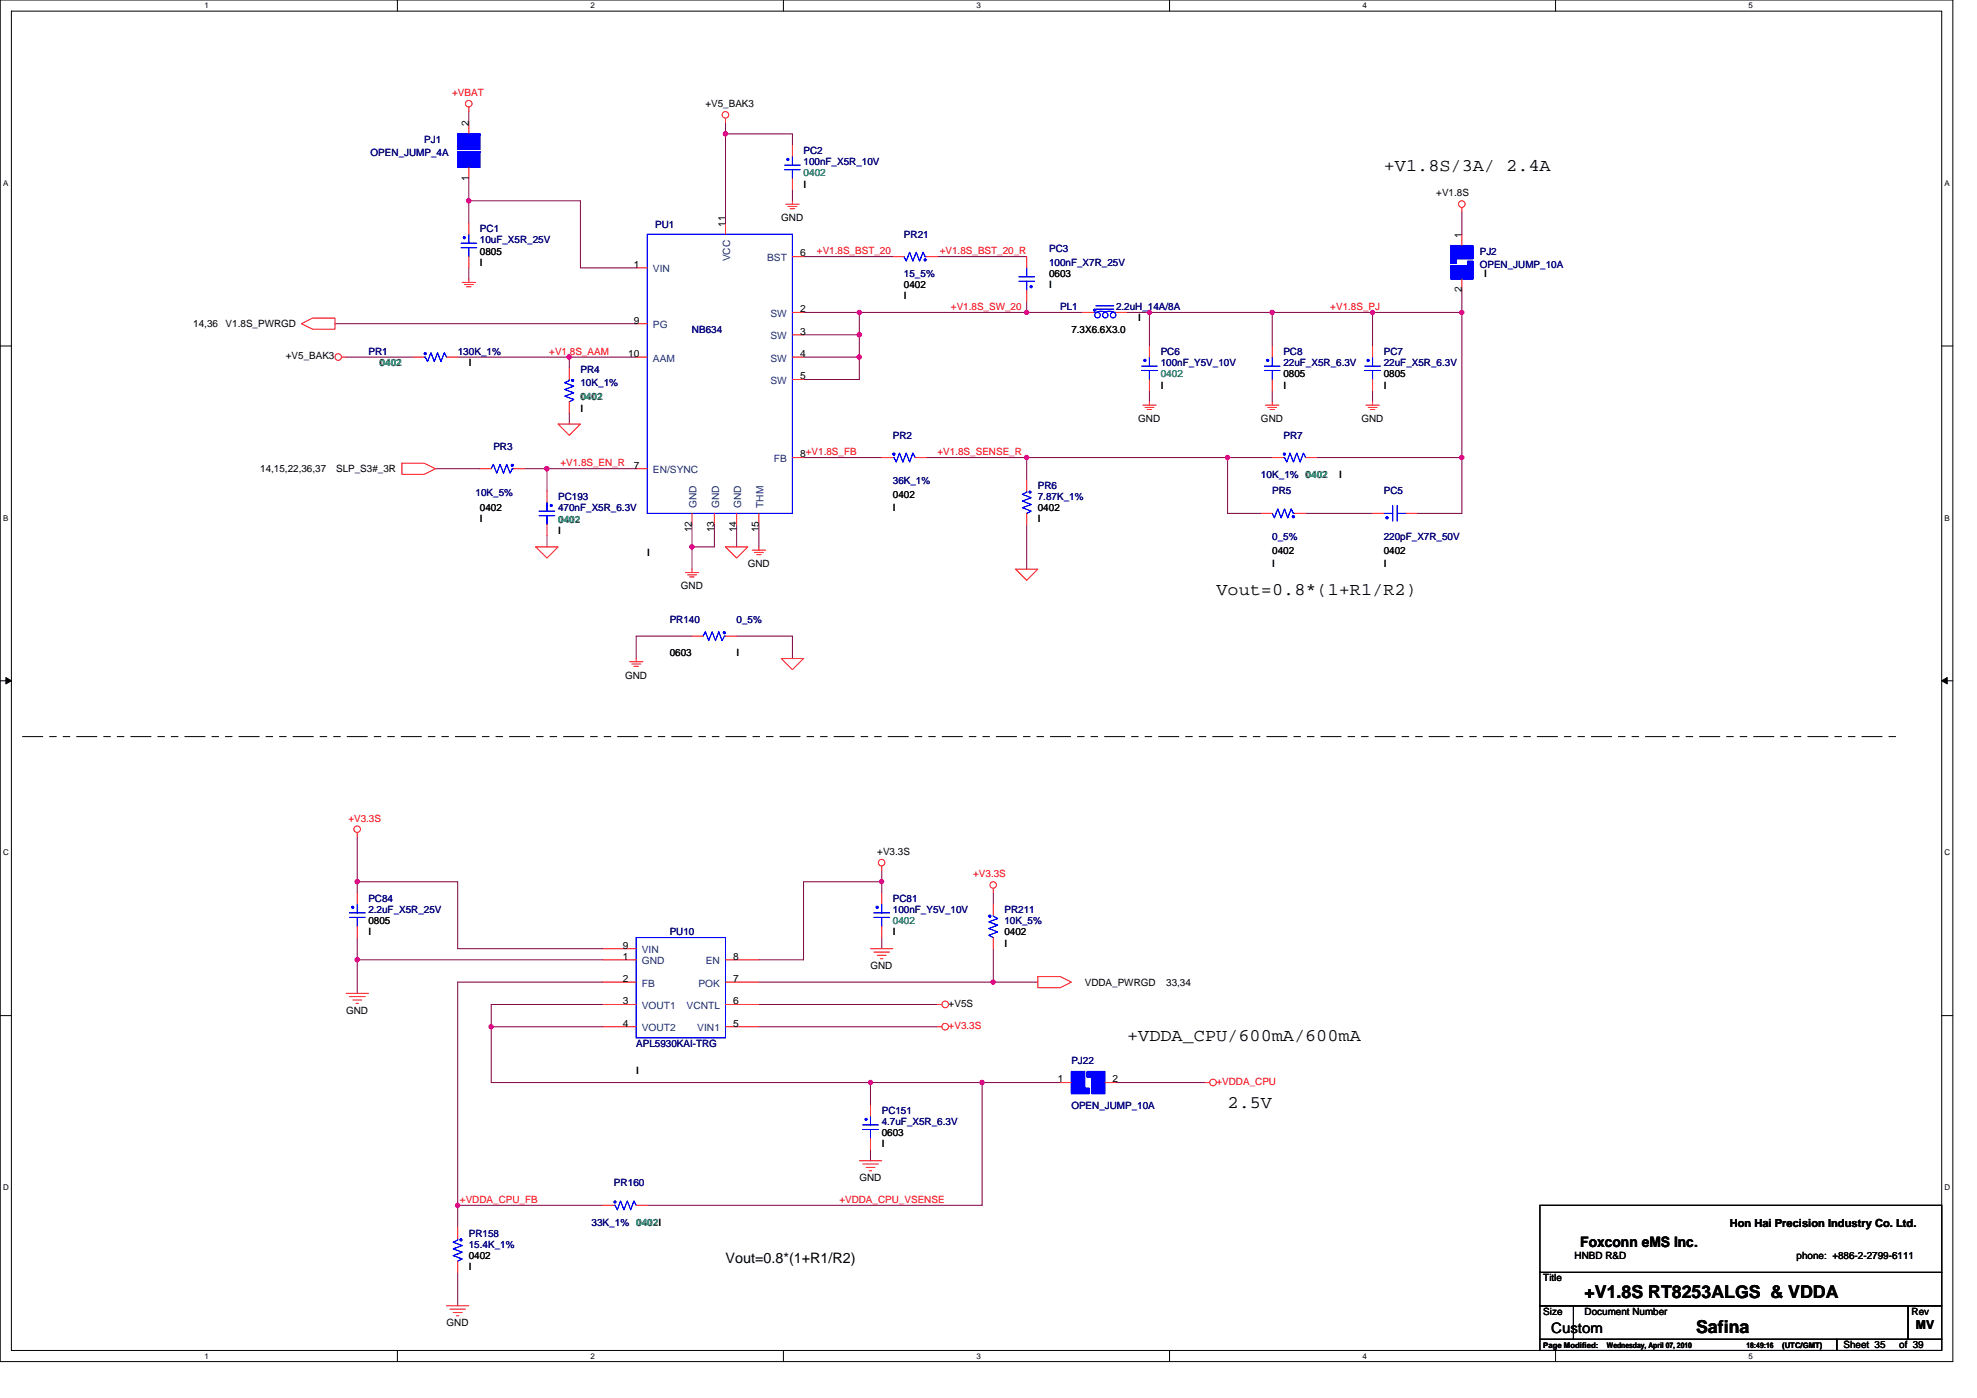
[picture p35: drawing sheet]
<svg xmlns="http://www.w3.org/2000/svg" width="297mm" height="210mm" viewBox="0 0 297 210" stroke-linecap="round" stroke-linejoin="round" font-family="sans-serif">
<defs><g id="words">
<g font-size="2.7">
<text x="207.9" y="25.6">+V1.8S/3A/ 2.4A</text>
<text x="182.8" y="89.3">Vout=0.8*(1+R1/R2)</text>
<text x="169.4" y="156.4">+VDDA_CPU/600mA/600mA</text>
<text x="184.4" y="166.4">2.5V</text>
<text x="238.1" y="194.9">+V1.8S RT8253ALGS &amp; VDDA</text>
<text x="254.8" y="200.3">Safina</text>
</g>
<g font-size="2.2">
<text x="109" y="189.7">Vout=0.8*(1+R1/R2)</text>
<text x="237.4" y="187.2">Foxconn eMS Inc.</text>
<text x="233.1" y="200.3">Custom</text>
</g>
<text font-size="1.8" x="287.9" y="199.7">MV</text>
<text font-size="1.7" x="259.9" y="184.3">Hon Hai Precision Industry Co. Ltd.</text>
<g font-size="1.5" fill="#f00">
<text x="67.9" y="14.4">+VBAT</text>
<text x="122.7" y="38.2">+V1.8S_BST_20</text>
<text x="141.2" y="38.2">+V1.8S_BST_20_R</text>
<text x="142.9" y="46.6">+V1.8S_SW_20</text>
<text x="199.9" y="46.6">+V1.8S_PJ</text>
<text x="82.5" y="53.3">+V1.8S_AAM</text>
<text x="84.2" y="70.1">+V1.8S_EN_R</text>
<text x="140.9" y="68.4">+V1.8S_SENSE_R</text>
<text x="52.3" y="123.4">+V3.3S</text>
<text x="146.2" y="131.8">+V3.3S</text>
<text x="142.5" y="154.6">+V3.3S</text>
<text x="182.8" y="163">+VDDA_CPU</text>
<text x="69.1" y="180.7">+VDDA_CPU_FB</text>
<text x="126.1" y="180.7">+VDDA_CPU_VSENSE</text>
</g>
<g font-size="1.5">
<text x="106" y="16.1">+V5_BAK3</text>
<text x="70.4" y="18.9" transform="rotate(-90 70.4 18.9)">2</text>
<text x="70.4" y="27.2" transform="rotate(-90 70.4 27.2)">1</text>
<text x="120.7" y="28.2">I</text>
<text x="215.8" y="29.5">+V1.8S</text>
<text x="109" y="34" transform="rotate(-90 109 34)">11</text>
<text x="117.4" y="33.2">GND</text>
<text x="219.6" y="35.7" transform="rotate(-90 219.6 35.7)">1</text>
<text x="72.1" y="38.2">0805</text>
<text x="72.1" y="39.9">I</text>
<text x="95.2" y="40.2">1</text>
<text x="120.2" y="38.5">6</text>
<text x="157.6" y="41.6">0603</text>
<text x="223" y="41.6">I</text>
<text x="120.2" y="46.9">2</text>
<text x="135.8" y="43.3">0402</text>
<text x="135.8" y="44.9">I</text>
<text x="157.6" y="43.3">I</text>
<text x="219.6" y="43.9" transform="rotate(-90 219.6 43.9)">2</text>
<text x="29" y="49.1">14,36</text>
<text x="33.9" y="49.1">V1.8S_PWRGD</text>
<text x="42.9" y="54">+V5_BAK3</text>
<text x="94.4" y="53.6">10</text>
<text x="95.2" y="48.6">9</text>
<text x="120.2" y="53.6">4</text>
<text x="120.2" y="50.3">3</text>
<text x="161" y="50">7.3X6.6X3.0</text>
<text x="171" y="48.3">I</text>
<text x="70.4" y="55">I</text>
<text x="120.2" y="57">5</text>
<text x="174.4" y="58.4">I</text>
<text x="192.8" y="56.7">0805</text>
<text x="192.8" y="58.4">I</text>
<text x="207.9" y="56.7">0805</text>
<text x="207.9" y="58.4">I</text>
<text x="87.2" y="61.9">I</text>
<text x="171" y="63.4">GND</text>
<text x="189.5" y="63.4">GND</text>
<text x="204.6" y="63.4">GND</text>
<text x="39.1" y="70.9">14,15,22,36,37</text>
<text x="50.5" y="70.9">SLP_S3#_3R</text>
<text x="95.2" y="70.4">7</text>
<text x="120.2" y="68.7">8+V1.8S_FB</text>
<text x="201.2" y="71.8">I</text>
<text x="72.1" y="76.8">0402</text>
<text x="134.2" y="74.8">0402</text>
<text x="134.2" y="76.8">I</text>
<text x="155.9" y="76.8">0402</text>
<text x="72.1" y="78.5">I</text>
<text x="83.9" y="80.1">I</text>
<text x="97.3" y="83.5">I</text>
<text x="103.9" y="80" transform="rotate(-90 103.9 80)">12</text>
<text x="107.3" y="80" transform="rotate(-90 107.3 80)">13</text>
<text x="110.7" y="80" transform="rotate(-90 110.7 80)">14</text>
<text x="114" y="80" transform="rotate(-90 114 80)">15</text>
<text x="155.9" y="78.5">I</text>
<text x="191.2" y="83.2">0402</text>
<text x="207.9" y="83.2">0402</text>
<text x="102.3" y="88.5">GND</text>
<text x="112.3" y="85.2">GND</text>
<text x="191.2" y="85.2">I</text>
<text x="207.9" y="85.2">I</text>
<text x="93.9" y="101.9">GND</text>
<text x="100.6" y="98.6">0603</text>
<text x="110.7" y="98.6">I</text>
<text x="131.8" y="128.4">+V3.3S</text>
<text x="55.3" y="138.8">0805</text>
<text x="55.3" y="140.5">I</text>
<text x="93.6" y="142.5">9</text>
<text x="134.2" y="140.5">I</text>
<text x="150.9" y="140.5">0402</text>
<text x="150.9" y="142.2">I</text>
<text x="93.6" y="144.1">1</text>
<text x="93.6" y="147.5">2</text>
<text x="110.2" y="147.5">7</text>
<text x="110.2" y="144.1">8</text>
<text x="130.8" y="145.5">GND</text>
<text x="163" y="148">VDDA_PWRGD</text>
<text x="175.2" y="148">33,34</text>
<text x="52" y="152.2">GND</text>
<text x="93.6" y="154.2">4</text>
<text x="93.6" y="150.9">3</text>
<text x="110.2" y="154.2">5</text>
<text x="110.2" y="150.9">6</text>
<text x="142.5" y="151.2">+V5S</text>
<text x="95.6" y="161.3">I</text>
<text x="159" y="162.6">1</text>
<text x="167.2" y="162.6">2</text>
<text x="132.5" y="170.7">0603</text>
<text x="132.5" y="172.3">I</text>
<text x="129.1" y="177.4">GND</text>
<text x="70.4" y="189.1">0402</text>
<text x="70.4" y="190.8">I</text>
<text x="236.6" y="189.1">HNBD R&amp;D</text>
<text x="269.9" y="189.1">phone: +886-2-2799-6111</text>
<text x="231.9" y="192.5">Title</text>
<text x="231.9" y="197.5">Size</text>
<text x="238.1" y="197.5">Document Number</text>
<text x="287.2" y="197.5">Rev</text>
<text x="67.1" y="199.2">GND</text>
<text x="277" y="202.5">Sheet 35</text>
<text x="285.4" y="202.5">of 39</text>
</g>
<g font-size="1.5" fill="#000080">
<text x="55.7" y="23.5">OPEN_JUMP_4A</text>
<text x="63.7" y="21.5">PJ1</text>
<text x="120.7" y="23.1">PC2</text>
<text x="120.7" y="24.8">100nF_X5R_10V</text>
<text x="72.1" y="34.9">PC1</text>
<text x="98.4" y="34.2">PU1</text>
<text x="135.8" y="35.7">PR21</text>
<text x="72.1" y="36.6">10uF_X5R_25V</text>
<text x="135.8" y="41.6">15_5%</text>
<text x="157.6" y="37.9">PC3</text>
<text x="157.6" y="39.9">100nF_X7R_25V</text>
<text x="222.3" y="38.2">PJ2</text>
<text x="222.3" y="40.2">OPEN_JUMP_10A</text>
<text x="159.3" y="46.6">PL1</text>
<text x="167.7" y="46.6">2.2uH_14A/8A</text>
<text x="55.3" y="53.3">PR1</text>
<text x="68.8" y="53.3">130K_1%</text>
<text x="104" y="50">NB634</text>
<text x="174.4" y="53.3">PC6</text>
<text x="192.8" y="53.3">PC8</text>
<text x="207.9" y="53.3">PC7</text>
<text x="87.2" y="56">PR4</text>
<text x="87.2" y="58">10K_1%</text>
<text x="174.4" y="55">100nF_Y5V_10V</text>
<text x="192.8" y="55">22uF_X5R_6.3V</text>
<text x="207.9" y="55">22uF_X5R_6.3V</text>
<text x="134.2" y="65.9">PR2</text>
<text x="192.8" y="65.9">PR7</text>
<text x="74.1" y="67.6">PR3</text>
<text x="189.5" y="71.8">10K_1% 0402</text>
<text x="71.5" y="74.4">10K_5%</text>
<text x="83.9" y="75.1">PC193</text>
<text x="83.9" y="76.8">470nF_X5R_6.3V</text>
<text x="134.2" y="72.8">36K_1%</text>
<text x="155.9" y="73.4">PR6</text>
<text x="155.9" y="75.1">7.87K_1%</text>
<text x="191.2" y="74.3">PR5</text>
<text x="207.9" y="74.3">PC5</text>
<text x="191.2" y="81.2">0_5%</text>
<text x="207.9" y="81.2">220pF_X7R_50V</text>
<text x="100.6" y="93.6">PR140</text>
<text x="110.7" y="93.6">0_5%</text>
<text x="55.3" y="135.5">PC84</text>
<text x="55.3" y="137.1">2.2uF_X5R_25V</text>
<text x="134.2" y="135.5">PC81</text>
<text x="134.2" y="137.1">100nF_Y5V_10V</text>
<text x="150.9" y="137.1">PR211</text>
<text x="100.6" y="140.5">PU10</text>
<text x="150.9" y="138.8">10K_5%</text>
<text x="95.6" y="157.2">APL5930KAI-TRG</text>
<text x="161" y="159.8">PJ22</text>
<text x="132.5" y="167.3">PC151</text>
<text x="161" y="166.6">OPEN_JUMP_10A</text>
<text x="132.5" y="169">4.7uF_X5R_6.3V</text>
<text x="92.2" y="178.2">PR160</text>
<text x="70.4" y="185.8">PR158</text>
<text x="88.9" y="184.1">33K_1% 0402I</text>
<text x="70.4" y="187.4">15.4K_1%</text>
</g>
<g font-size="1.5" fill="#008040">
<text x="120.7" y="26.5">0402</text>
<text x="57" y="55">0402</text>
<text x="174.4" y="56.7">0402</text>
<text x="87.2" y="60">0402</text>
<text x="83.9" y="78.5">0402</text>
<text x="134.2" y="138.8">0402</text>
</g>
<g font-size="1.5" fill="#004080">
<text x="98.1" y="40.9">VIN</text>
<text x="109.7" y="39.3" transform="rotate(-90 109.7 39.3)">VCC</text>
<text x="115.2" y="39.2">BST</text>
<text x="115.8" y="47.6">SW</text>
<text x="98.1" y="49.3">PG</text>
<text x="115.8" y="51">SW</text>
<text x="98.1" y="54.3">AAM</text>
<text x="115.8" y="54.3">SW</text>
<text x="115.8" y="57.7">SW</text>
<text x="98.1" y="71.1">EN/SYNC</text>
<text x="116.3" y="69.4">FB</text>
<text x="104.7" y="76.3" transform="rotate(-90 104.7 76.3)">GND</text>
<text x="108" y="76.3" transform="rotate(-90 108 76.3)">GND</text>
<text x="111.4" y="76.3" transform="rotate(-90 111.4 76.3)">GND</text>
<text x="114.7" y="76.3" transform="rotate(-90 114.7 76.3)">THM</text>
<text x="96.4" y="143.2">VIN</text>
<text x="96.4" y="144.8">GND</text>
<text x="96.4" y="148.2">FB</text>
<text x="104.9" y="148.2">POK</text>
<text x="106" y="144.8">EN</text>
<text x="96.4" y="154.9">VOUT2</text>
<text x="96.4" y="151.6">VOUT1</text>
<text x="103.2" y="151.6">VCNTL</text>
<text x="104.8" y="154.9">VIN1</text>
</g>
<g font-size="1.2">
<text x="30.7" y="1.3">1</text>
<text x="88.7" y="1.3">2</text>
<text x="146.7" y="1.3">3</text>
<text x="204.7" y="1.3">4</text>
<text x="262.7" y="1.3">5</text>
<text x=".5" y="27.9">A</text>
<text x="292.2" y="27.9">A</text>
<text x=".5" y="78.2">B</text>
<text x="292.2" y="78.2">B</text>
<text x=".5" y="128.5">C</text>
<text x="292.2" y="128.5">C</text>
<text x=".5" y="178.8">D</text>
<text x="292.2" y="178.8">D</text>
<text x="231.9" y="202.4">Page Modified:</text>
<text x="241.4" y="202.4">Wednesday, April 07, 2010</text>
<text x="262.4" y="202.4">18:49:16</text>
<text x="267.8" y="202.4">(UTC/GMT)</text>
<text x="30.7" y="204.1">1</text>
<text x="88.7" y="204.1">2</text>
<text x="146.7" y="204.1">3</text>
<text x="204.7" y="204.1">4</text>
<text x="262.7" y="204.1">5</text>
</g>
</g></defs>
<path d="M0 0h293.4v204.5h-293.4zM1.7 1.7h290v201.1h-290z" fill="none" stroke="#000" stroke-width=".15"/>
<g fill="#fff">
<path d="M30.7 .2h.7v1.3h-.7z"/>
<path d="M30.7 203h.7v1.4h-.7z"/>
</g>
<path d="M59.7 0v1.7M59.7 202.8v1.7" fill="none" stroke="#000" stroke-width=".15"/>
<g fill="#fff">
<path d="M88.7 .2h.7v1.3h-.7z"/>
<path d="M88.7 203h.7v1.4h-.7z"/>
</g>
<path d="M117.7 0v1.7M117.7 202.8v1.7" fill="none" stroke="#000" stroke-width=".15"/>
<g fill="#fff">
<path d="M146.7 .2h.7v1.3h-.7z"/>
<path d="M146.7 203h.7v1.4h-.7z"/>
</g>
<path d="M175.7 0v1.7M175.7 202.8v1.7" fill="none" stroke="#000" stroke-width=".15"/>
<g fill="#fff">
<path d="M204.7 .2h.7v1.3h-.7z"/>
<path d="M204.7 203h.7v1.4h-.7z"/>
</g>
<path d="M233.7 0v1.7M233.7 202.8v1.7" fill="none" stroke="#000" stroke-width=".15"/>
<g fill="#fff">
<path d="M262.7 .2h.7v1.3h-.7z"/>
<path d="M262.7 203h.7v1.4h-.7z"/>
<path d="M.5 26.8h.7v1.4h-.7z"/>
<path d="M292.2 26.8h.7v1.4h-.7z"/>
<path d="M.5 77.1h.7v1.3h-.7z"/>
<path d="M292.2 77.1h.7v1.3h-.7z"/>
</g>
<path d="M0 52h1.7M291.7 52h1.7" fill="none" stroke="#000" stroke-width=".15"/>
<g fill="#fff">
<path d="M.5 127.4h.8v1.3h-.8z"/>
<path d="M292.2 127.4h.8v1.3h-.8z"/>
</g>
<path d="M0 102.3h1.7M291.7 102.3h1.7" fill="none" stroke="#000" stroke-width=".15"/>
<path d="M.9 101.8l.8 .5-.8 .4zM291.7 102.3l.9-.5v.9z" fill="#000" stroke="#000" stroke-width=".15"/>
<g fill="#fff">
<path d="M.5 177.7h.8v1.3h-.8z"/>
<path d="M292.2 177.7h.8v1.3h-.8z"/>
</g>
<path d="M0 152.5h1.7M291.7 152.5h1.7M231.4 196.1h5v5.1h-5zM231.4 181h60.3v10.1h-60.3zM231.4 191.1h60.3v5h-60.3zM236.4 196.1h50.3v5.1h-50.3zM286.7 196.1h5v5.1h-5zM231.4 201.2h44.6v1.6h-44.6zM276 201.2h15.7v1.6h-15.7z" fill="none" stroke="#000" stroke-width=".15"/>
<g fill="none" stroke="#800040" stroke-width=".15">
<path d="M70.4 16.8v1.6M109 18.4v1.7M70.4 26.8v3.4M70.4 30.2h16.8v10h8.4M70.4 30.2v3.3M109 20.1v13.4M109 20.1h10.1v1.7M119.1 28.5v1.7M120.7 38.5h13.5M140.9 38.5h13.4M219.6 31.9v3.3M50.3 48.6h45.3"/>
<path d="M52 53.6h10.1M68.8 53.6h16.7v1.7M70.4 40.2v1.7M85.5 53.6h10.1M120.7 46.9h8.4M120.7 50.3h8.4M120.7 53.6h8.4M129.1 46.9h25.2M129.1 53.6v3.4h-8.4M129.1 46.9v6.7M154.3 45.3v1.6M154.3 46.9h8.3"/>
<path d="M169.4 46.9h3.3M172.7 46.9h18.5v5.1M172.7 46.9v5.1M172.7 58.7v1.6M191.2 46.9h15v5.1M191.2 58.7v1.6M206.2 46.9h13.4M206.2 58.7v1.6M219.6 43.6v3.3M219.6 46.9v21.8M65.4 70.4h6.7M78.8 70.4h3.4v3.4"/>
<path d="M82.2 70.4h13.4M85.5 62v1.7M104 78.8v3.3M107.3 78.8v3.3h-3.3M110.7 78.8v3.3M114 78.8v3.3M120.7 68.7h11.8M139.2 68.7h15.1M154.3 68.7h30.1M154.3 68.7v3.4M154.3 78.8v6.7M184.4 68.7v8.4h5.1"/>
<path d="M184.4 68.7h6.8M196.2 77.1h10M197.8 68.7h21.8M219.6 68.7v8.4h-6.7M82.2 80.5v1.6M104 95.5h-8.4v3.4M104 82.1v3.4M110.7 95.5h8.4v3.4M53.7 132.4v1.7M53.7 125.7v6.7M53.7 132.4h15.1v10.1h21.8M132.5 132.4h-11.8v11.8h-6.7"/>
<path d="M132.5 130.7v1.7M132.5 132.4v1.7M149.2 134.1v1.7M53.7 144.2h36.9M53.7 140.8v3.4M53.7 144.2v5M73.8 154.2h16.8M73.8 154.2v8.4h57M90.6 147.5h-21.8v33.5h21.8M90.6 150.9h-16.8v3.3M114 147.5h35.2M114 154.2h26.9"/>
<path d="M114 150.9h26.9M132.5 140.8v1.7M149.2 142.5v5M149.2 147.5h6.7M130.8 172.7v1.6M130.8 162.6h16.7v18.4h-50.2M130.8 162.6v3.4M147.5 162.6h11.8M167.7 162.6h13.4M68.8 181v3.4M68.8 191.1v5"/>
</g>
<g fill="#f0f" stroke="#f0f" stroke-width=".15">
<circle cx="149.2" cy="147.5" r=".32"/>
<circle cx="68.8" cy="181" r=".33"/>
<circle cx="53.7" cy="132.4" r=".33"/>
<circle cx="73.8" cy="154.2" r=".32"/>
<circle cx="147.5" cy="162.6" r=".32"/>
<circle cx="132.5" cy="132.4" r=".32"/>
<circle cx="130.8" cy="162.6" r=".32"/>
<circle cx="53.7" cy="144.2" r=".33"/>
<circle cx="154.2" cy="68.7" r=".33"/>
<circle cx="172.7" cy="46.9" r=".32"/>
<circle cx="85.5" cy="53.6" r=".33"/>
<circle cx="70.4" cy="30.2" r=".33"/>
<circle cx="129.1" cy="53.6" r=".33"/>
<circle cx="129.1" cy="50.3" r=".33"/>
<circle cx="129.1" cy="46.9" r=".33"/>
<circle cx="154.2" cy="46.9" r=".33"/>
<circle cx="219.6" cy="68.7" r=".33"/>
<circle cx="219.6" cy="46.9" r=".33"/>
<circle cx="206.2" cy="46.9" r=".32"/>
<circle cx="109" cy="20.1" r=".33"/>
<circle cx="104" cy="82.1" r=".33"/>
<circle cx="82.2" cy="70.4" r=".32"/>
<circle cx="184.4" cy="68.7" r=".33"/>
<circle cx="191.1" cy="46.9" r=".32"/>
</g>
<g fill="none" stroke="#f00" stroke-width=".15">
<path d="M70.4 16.1v.7M70.4 18.4v1.7M109 17.8v.6M70.4 25.1v1.7M70.4 33.5v1.7M70.4 38.5v1.7M109 33.5v1.7M118 30.7h2.1M118.4 31h1.3M118.7 31.3h.7M119.1 30.2v.5M119.1 38.5h1.6"/>
<path d="M119.1 21.8v1.7M119.1 26.8v1.7M134.2 38.5h1.6M139.2 38.5h1.7M154.3 38.5v1.7M219.6 31.2v.7M219.6 35.2v1.7M45.3 48.6l1.7-.8h3.3v1.6h-3.3zM51.3 53.6h.7M62.1 53.6h1.6M67.1 53.6h1.7M69.4 42.4h2.1"/>
<path d="M69.8 42.7h1.3M70.1 43.1h.7M70.4 41.9v.5M85.5 55.3v1.7M95.6 40.2h1.7M95.6 48.6h1.7M95.6 53.6h1.7M119.1 53.6h1.6M119.1 57h1.6M119.1 46.9h1.6M119.1 50.3h1.6M154.3 43.6v1.7"/>
<path d="M162.6 46.9h1.7M167.7 46.9h1.7M172.7 52v1.6M172.7 57v1.7M191.2 52v1.6M191.2 57v1.7M206.2 52v1.6M206.2 57v1.7M219.6 41.9v1.7M60.4 69.6h3.3l1.7 .8-1.7 .8h-3.3zM72.1 70.4h1.7M77.1 70.4h1.7"/>
<path d="M82.2 73.8v1.6M82.2 78.8v1.7M83.9 63.7h3.3l-1.7 1.7zM85.5 60.3v1.7M95.6 70.4h1.7M104 77.1v1.7M107.3 77.1v1.7M110.7 77.1v1.7M114 77.1v1.7M119.1 68.7h1.6M132.5 68.7h1.7M137.5 68.7h1.7"/>
<path d="M154.3 72.1v1.7M154.3 77.1v1.7M171.7 60.9h2M172 61.2h1.4M172.4 61.5h.6M172.7 60.3v.6M189.5 77.1h1.7M190.1 60.9h2M190.5 61.2h1.3M190.8 61.5h.7M191.2 68.7h1.6M191.2 60.3v.6"/>
<path d="M194.5 77.1h1.7M196.2 68.7h1.6M205.2 60.9h2M205.6 61.2h1.3M205.9 61.5h.7M206.2 77.1h1.7M206.2 60.3v.6M211.3 77.1h1.6M80.5 82.1h3.4l-1.7 1.7zM94.6 99.4h2M94.9 99.7h1.4M95.6 98.9v.5"/>
<path d="M103 86h2M103.3 86.3h1.3M103.6 86.7h.7M104 95.5h1.6M104 85.5v.5M109 82.1h3.3l-1.6 1.7zM109 95.5h1.7M113 82.6h2M113.4 83h1.3M113.7 83.3h.7M114 82.1v.5M117.4 98.9h3.3l-1.6 1.7z"/>
<path d="M152.6 85.5h3.3l-1.6 1.7zM95.2 100.1h.7M53.7 125.1v.6M53.7 134.1v1.7M53.7 139.1v1.7M132.5 130.1v.6M132.5 134.1v1.7M132.5 139.1v1.7M149.2 133.4v.7M149.2 135.8v1.7M52 149.2h3.3M52.5 149.7h2.4"/>
<path d="M53 150.2h1.4M53.5 150.7h.3M90.6 144.2h5M90.6 154.2h5M90.6 150.9h5M90.6 147.5h5M90.6 142.5h5M109 144.2h5M109 154.2h5M109 150.9h5M109 147.5h5M130.8 142.5h3.4"/>
<path d="M131.3 143h2.3M131.8 143.5h1.3M132.3 144h.3M140.9 150.9h.6M140.9 154.2h.6M149.2 140.8v1.7M155.9 146.7h3.4l1.7 .8-1.7 .9h-3.4zM129.1 174.3h3.4M129.6 174.8h2.4M130.1 175.3h1.4M130.6 175.9h.4M130.8 166v1.6"/>
<path d="M130.8 171v1.7M159.3 162.6h1.7M166 162.6h1.7M181.1 162.6h.7M67.1 196.1h3.3M67.6 196.6h2.3M68.1 197.1h1.3M68.6 197.6h.3M68.8 184.4v1.7M68.8 189.4v1.7M90.6 181h1.6M95.6 181h1.7"/>
<circle cx="70.4" cy="15.6" r=".49"/>
<circle cx="109" cy="17.2" r=".49"/>
<circle cx="219.6" cy="30.7" r=".5"/>
<circle cx="50.8" cy="53.6" r=".49"/>
<circle cx="53.7" cy="124.5" r=".49"/>
<circle cx="132.5" cy="129.6" r=".49"/>
<circle cx="149.2" cy="132.9" r=".49"/>
<circle cx="142" cy="154.2" r=".5"/>
<circle cx="142" cy="150.9" r=".5"/>
<circle cx="182.2" cy="162.6" r=".5"/>
</g>
<path d="M3.4 110.6h281.6" fill="none" stroke="#000" stroke-width=".15" stroke-dasharray="3 1 1 1 1 1"/>
<g fill="none" stroke="#00f" stroke-width=".15">
<path d="M69.3 37.2h2.3M69.3 36.5h2.3M70.4 37.2v1.3M70.4 35.2v1.3M97.3 35.2h21.8v41.9h-21.8zM117.9 25.5h2.3M117.9 24.8h2.3M119.1 25.5v1.3M119.1 23.5v1.3M135.8 38.5l.4 .7 .5-1.3 .5 1.3 .5-1.3 .5 1.3 .5-1.3 .3 .6h.2M63.7 53.6h.2l.3 .7 .5-1.3 .6 1.3 .4-1.3 .5 1.3 .6-1.3 .3 .6M85.5 57v.2l-.6 .3 1.3 .5-1.3 .5 1.3 .5-1.3 .5 1.3 .5-.7 .3"/>
<path d="M153.1 42.2h2.3M153.1 41.6h2.3M154.3 40.2v1.4M154.3 42.2v1.4M164.3 46.9h.5M164.7 46.4h2.6M164.7 45.9h2.6M164.8 46.9l.6-.1 .6 .1M166.1 46.8h.6l.6 .1M167.2 46.9h.5M171.5 55.6h2.4M171.5 55h2.4"/>
<path d="M172.7 55.6v1.4M172.7 53.6v1.4M190 55h2.3M190 55.6h2.3M191.2 55.6v1.4M191.2 53.6v1.4M205.1 55h2.3M205.1 55.6h2.3M206.2 55.6v1.4M206.2 53.6v1.4M73.8 70.4l.3-.7 .5 1.4 .5-1.4 .5 1.4 .5-1.4 .5 1.4 .4-.7h.1M81 76.8h2.4"/>
<path d="M81 77.4h2.4M82.2 77.4v1.4M82.2 75.4v1.4M134.2 68.7h.1l.4 .7 .4-1.3 .6 1.3 .5-1.3 .5 1.3 .5-1.3 .3 .6M154.3 73.8v.1l-.7 .4 1.3 .5-1.3 .5 1.3 .5-1.3 .5 1.3 .5-.6 .3M191.2 77.1l.3 .7 .5-1.4 .5 1.4 .5-1.4 .5 1.4 .5-1.4 .3 .7h.2M192.8 68.7h.2l.3 .7 .5-1.3 .5 1.3 .5-1.3 .5 1.3 .5-1.3 .4 .6M207.9 77.1h1.4M209.3 75.9v2.4M209.9 75.9v2.4M209.9 77.1h1.4M105.6 95.5l.4-.6 .5 1.3 .5-1.3 .5 1.3 .5-1.3 .5 1.3 .3-.7h.2"/>
<path d="M52.5 137.8h2.4M52.5 137.1h2.4M53.7 137.8v1.3M53.7 135.8v1.3M131.3 137.8h2.3M131.3 137.1h2.3M132.5 137.8v1.3M132.5 135.8v1.3M149.2 137.5v.1l.7 .4-1.3 .5 1.3 .5-1.3 .5 1.3 .5-1.3 .5 .6 .3M95.6 140.8h13.4v15.1h-13.4zM129.6 169.7h2.4M129.6 169h2.4"/>
<path d="M130.8 169.7v1.3M130.8 167.6v1.4M68.8 186.1v.1l-.7 .4 1.3 .5-1.3 .5 1.3 .5-1.3 .5 1.3 .5-.6 .3M92.2 181h.2l.3 .7 .5-1.3 .5 1.3 .6-1.3 .5 1.3 .4-1.3 .4 .6"/>
<circle cx="164.9" cy="47.3" r=".42"/>
<circle cx="166.1" cy="47.3" r=".41"/>
<circle cx="167.2" cy="47.3" r=".42"/>
</g>
<g fill="#00f" stroke="#00f" stroke-width=".15">
<path d="M208.3 77.7h.2v.2h-.2z" fill-rule="evenodd"/>
<path d="M208.3 77.7h.2v.2h-.2z" fill-rule="evenodd"/>
<path d="M192.9 68.1h.2v.2h-.2z" fill-rule="evenodd"/>
<path d="M192.9 68.1h.2v.2h-.2z" fill-rule="evenodd"/>
<path d="M68.8 22.8v2.3h3.3v-2.3z" fill-rule="evenodd"/>
<path d="M68.8 20.1v2.4h3.3v-2.4z" fill-rule="evenodd"/>
<path d="M68.8 22.8v2.3h3.3v-2.3z" fill-rule="evenodd"/>
<path d="M68.8 20.1v2.4h3.3v-2.4z" fill-rule="evenodd"/>
<path d="M108.7 94.9h.2v.2h-.2z" fill-rule="evenodd"/>
<path d="M108.7 94.9h.2v.2h-.2z" fill-rule="evenodd"/>
<path d="M131.7 136.2h.2v.2h-.2z" fill-rule="evenodd"/>
<path d="M131.7 136.2h.2v.2h-.2z" fill-rule="evenodd"/>
<path d="M194.2 77.5h.2v.2h-.2z" fill-rule="evenodd"/>
<path d="M194.2 77.5h.2v.2h-.2z" fill-rule="evenodd"/>
<path d="M154.8 42.9h.2v.3h-.2z" fill-rule="evenodd"/>
<path d="M154.8 42.9h.2v.3h-.2z" fill-rule="evenodd"/>
<path d="M148.6 137.5h.2v.2h-.2z" fill-rule="evenodd"/>
<path d="M148.6 137.5h.2v.2h-.2z" fill-rule="evenodd"/>
<path d="M69.1 186.1h.3v.2h-.3z" fill-rule="evenodd"/>
<path d="M69.1 186.1h.3v.2h-.3z" fill-rule="evenodd"/>
<path d="M205.4 54h.3v.2h-.3z" fill-rule="evenodd"/>
<path d="M205.4 54h.3v.2h-.3z" fill-rule="evenodd"/>
<path d="M52.9 136.2h.2v.2h-.2z" fill-rule="evenodd"/>
<path d="M52.9 136.2h.2v.2h-.2z" fill-rule="evenodd"/>
<path d="M118.3 23.8h.2v.3h-.2z" fill-rule="evenodd"/>
<path d="M118.3 23.8h.2v.3h-.2z" fill-rule="evenodd"/>
<path d="M171.9 54h.2v.2h-.2z" fill-rule="evenodd"/>
<path d="M171.9 54h.2v.2h-.2z" fill-rule="evenodd"/>
<path d="M190.3 54h.3v.2h-.3z" fill-rule="evenodd"/>
<path d="M190.3 54h.3v.2h-.3z" fill-rule="evenodd"/>
<path d="M134.2 68.1h.2v.2h-.2z" fill-rule="evenodd"/>
<path d="M134.2 68.1h.2v.2h-.2z" fill-rule="evenodd"/>
<path d="M76.9 69.8h.2v.2h-.2z" fill-rule="evenodd"/>
<path d="M76.9 69.8h.2v.2h-.2z" fill-rule="evenodd"/>
<path d="M85.9 57h.2v.2h-.2z" fill-rule="evenodd"/>
<path d="M85.9 57h.2v.2h-.2z" fill-rule="evenodd"/>
<path d="M130 168h.2v.2h-.2z" fill-rule="evenodd"/>
<path d="M130 168h.2v.2h-.2z" fill-rule="evenodd"/>
<path d="M69.7 35.6h.2v.2h-.2z" fill-rule="evenodd"/>
<path d="M69.7 35.6h.2v.2h-.2z" fill-rule="evenodd"/>
<path d="M161 160.9h2v2.5h.7v.9h-2.7z" fill-rule="evenodd"/>
<path d="M163.3 160.9h2.7v3.4h-2v-2.5h-.7z" fill-rule="evenodd"/>
<path d="M161 160.9h2v2.5h.7v.9h-2.7z" fill-rule="evenodd"/>
<path d="M163.3 160.9h2.7v3.4h-2v-2.5h-.7z" fill-rule="evenodd"/>
<path d="M154.6 73.8h.3v.2h-.3z" fill-rule="evenodd"/>
<path d="M154.6 73.8h.3v.2h-.3z" fill-rule="evenodd"/>
<path d="M138.9 38.9h.2v.2h-.2z" fill-rule="evenodd"/>
<path d="M138.9 38.9h.2v.2h-.2z" fill-rule="evenodd"/>
<path d="M92.3 180.4h.2v.2h-.2z" fill-rule="evenodd"/>
<path d="M92.3 180.4h.2v.2h-.2z" fill-rule="evenodd"/>
<path d="M218 36.9h3.3v2h-2.5v.7h-.8z" fill-rule="evenodd"/>
<path d="M218 39.9h2.5v-.7h.8v2.7h-3.3z" fill-rule="evenodd"/>
<path d="M218 36.9h3.3v2h-2.5v.7h-.8z" fill-rule="evenodd"/>
<path d="M218 39.9h2.5v-.7h.8v2.7h-3.3z" fill-rule="evenodd"/>
<path d="M63.8 53h.2v.2h-.2z" fill-rule="evenodd"/>
<path d="M63.8 53h.2v.2h-.2z" fill-rule="evenodd"/>
<path d="M82.7 75.8h.2v.2h-.2z" fill-rule="evenodd"/>
<path d="M82.7 75.8h.2v.2h-.2z" fill-rule="evenodd"/>
<path d="M164.4 46.5h.2v.2h-.2z" fill-rule="evenodd"/>
<path d="M164.4 46.5h.2v.2h-.2z" fill-rule="evenodd"/>
</g>
<use href="#words"/>
</svg>
